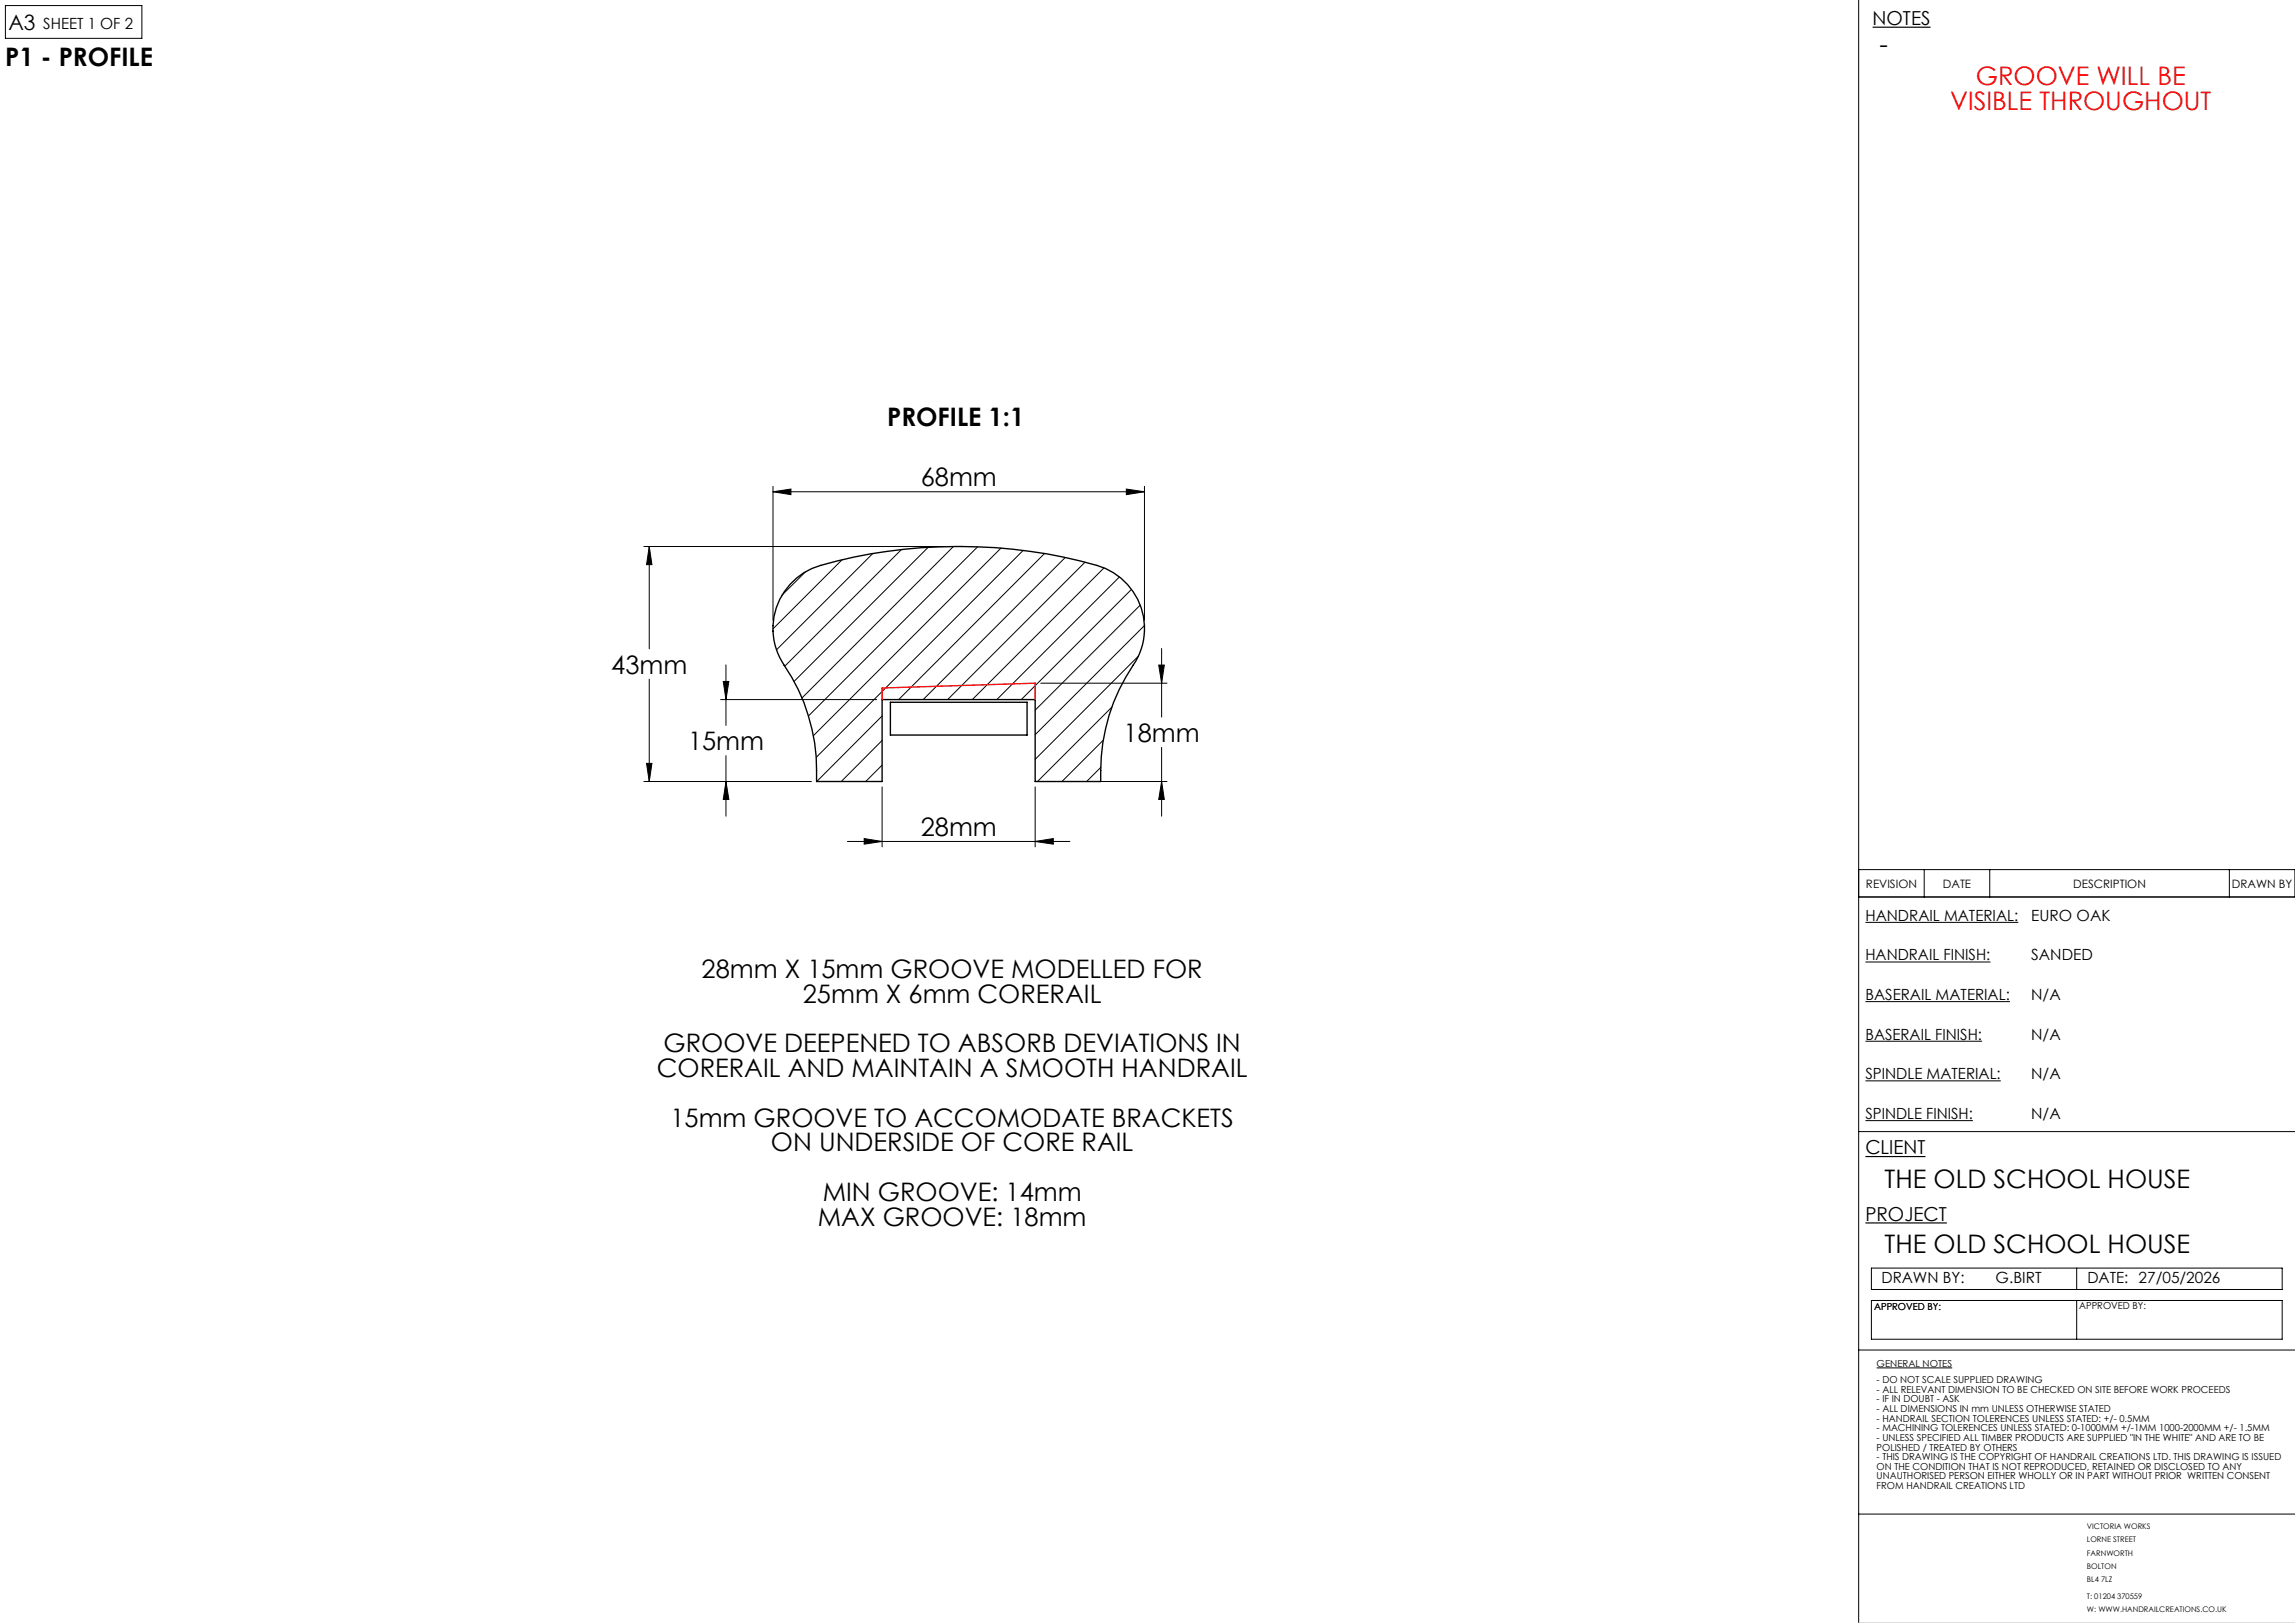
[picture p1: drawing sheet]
<svg xmlns="http://www.w3.org/2000/svg" width="420mm" height="297mm" viewBox="0 0 420 297" stroke-linecap="round" stroke-linejoin="round" font-family="sans-serif">
<defs><g id="words">
<g font-size="4.7">
<text x="343.9" y="9.8">-</text>
<text x=".9" y="12.1">P1 - PROFILE</text>
<text x="162.3" y="78">PROFILE 1:1</text>
<text x="168.5" y="89">68mm</text>
<text x="111.9" y="123.3">43mm</text>
<text x="125.9" y="137.3">15mm</text>
<text x="205.6" y="135.8">18mm</text>
<text x="168.5" y="152.9">28mm</text>
<text x="128.4" y="179">28mm X 15mm GROOVE MODELLED FOR</text>
<text x="146.9" y="183.5">25mm X 6mm CORERAIL</text>
<text x="120.2" y="197.1">CORERAIL AND MAINTAIN A SMOOTH HANDRAIL</text>
<text x="121.4" y="192.6">GROOVE DEEPENED TO ABSORB DEVIATIONS IN</text>
<text x="122.7" y="206.2">15mm GROOVE TO ACCOMODATE BRACKETS</text>
<text x="141.1" y="210.7">ON UNDERSIDE OF CORE RAIL</text>
<text x="150.6" y="219.7">MIN GROOVE: 14mm</text>
<text x="344.9" y="217.3">THE OLD SCHOOL HOUSE</text>
<text x="149.7" y="224.3">MAX GROOVE: 18mm</text>
<text x="344.9" y="229.3">THE OLD SCHOOL HOUSE</text>
</g>
<g font-size="4.7" fill="#f00">
<text x="361.6" y="15.6">GROOVE WILL BE</text>
<text x="356.9" y="20.2">VISIBLE THROUGHOUT</text>
</g>
<text font-size="3.9" x="1.5" y="5.6">A3</text>
<g font-size="3.5">
<text x="342.7" y="4.6">NOTES</text>
<text x="341.4" y="211.3">CLIENT</text>
<text x="341.4" y="223.4">PROJECT</text>
</g>
<g font-size="2.8">
<text x="7.9" y="5.2">SHEET 1 OF 2</text>
<text x="341.4" y="168.5">HANDRAIL MATERIAL:</text>
<text x="371.7" y="168.5">EURO OAK</text>
<text x="341.4" y="175.7">HANDRAIL FINISH:</text>
<text x="371.7" y="175.7">SANDED</text>
<text x="341.4" y="183">BASERAIL MATERIAL:</text>
<text x="371.7" y="183">N/A</text>
<text x="341.4" y="190.2">BASERAIL FINISH:</text>
<text x="371.7" y="190.2">N/A</text>
<text x="341.4" y="197.5">SPINDLE MATERIAL:</text>
<text x="371.7" y="197.5">N/A</text>
<text x="341.4" y="204.8">SPINDLE FINISH:</text>
<text x="371.7" y="204.8">N/A</text>
<text x="344.3" y="234.8">DRAWN BY:</text>
<text x="365.2" y="234.8">G.BIRT</text>
<text x="382" y="234.8">DATE: 27/05/2026</text>
</g>
<g font-size="2.1">
<text x="341.5" y="162.4">REVISION</text>
<text x="355.6" y="162.4">DATE</text>
<text x="379.4" y="162.4">DESCRIPTION</text>
<text x="408.5" y="162.4">DRAWN BY</text>
</g>
<g font-size="1.8">
<text x="343" y="239.6">APPROVED BY:</text>
<text x="380.5" y="239.6">APPROVED BY:</text>
<text x="343.4" y="250.1">GENERAL NOTES</text>
<text x="343.4" y="253.1">- DO NOT SCALE SUPPLIED DRAWING</text>
<text x="343.4" y="254.9">- ALL RELEVANT DIMENSION TO BE CHECKED ON SITE BEFORE WORK PROCEEDS</text>
<text x="343.4" y="256.6">- IF IN DOUBT - ASK</text>
<text x="343.4" y="258.4">- ALL DIMENSIONS IN mm UNLESS OTHERWISE STATED</text>
<text x="343.4" y="260.1">- HANDRAIL SECTION TOLERENCES UNLESS STATED: +/- 0.5MM</text>
<text x="343.4" y="261.9">- MACHINING TOLERENCES UNLESS STATED: 0-1000MM +/-1MM 1000-2000MM +/- 1.5MM</text>
<text x="343.4" y="263.7">- UNLESS SPECIFIED ALL TIMBER PRODUCTS ARE SUPPLIED &quot;IN THE WHITE&quot; AND ARE TO BE</text>
<text x="343.4" y="265.4">POLISHED / TREATED BY OTHERS</text>
<text x="343.4" y="267.2">- THIS DRAWING IS THE COPYRIGHT OF HANDRAIL CREATIONS LTD. THIS DRAWING IS ISSUED</text>
<text x="343.4" y="269">ON THE CONDITION THAT IS NOT REPRODUCED, RETAINED OR DISCLOSED TO ANY</text>
<text x="343.4" y="270.7">UNAUTHORISED PERSON EITHER WHOLLY OR IN PART WITHOUT PRIOR WRITTEN CONSENT</text>
<text x="343.4" y="272.5">FROM HANDRAIL CREATIONS LTD</text>
</g>
<g font-size="1.4">
<text x="381.9" y="279.8">VICTORIA WORKS</text>
<text x="381.9" y="282.2">LORNE STREET</text>
<text x="381.9" y="284.7">FARNWORTH</text>
<text x="381.9" y="287.1">BOLTON</text>
<text x="381.9" y="289.5">BL4 7LZ</text>
<text x="381.9" y="292.6">T: 01204 370559</text>
<text x="381.9" y="295">W: WWW.HANDRAILCREATIONS.CO.UK</text>
</g>
</g></defs>
<g fill="none" stroke="#000" stroke-width=".18">
<path d="M1 1h25v6h-25zM340.1 0v297M141.5 89v24.5M141.5 90h67.9M141.5 90l3.2-.5v1zM206.1 89.5l3.3 .5-3.3 .5zM209.4 89v24.5M117.8 100h56.2M118.8 100l.5 3.3h-1zM118.8 100v18.7M147.4 104.6l-4.3 4.4M154.1 102.4l-12.6 12.7"/>
<path d="M159.7 101.3l-17.6 17.6M165 100.6l-21.4 21.3M169.9 100.2l-24.6 24.5M174.5 100l-27.7 27.7M178.9 100l-30.9 31M183.2 100.3l-34.4 34.4M187.3 100.7l-37.9 37.9M191.2 101.3l-26.7 26.7M194.9 102l-26 26M198.6 102.9l-25.2 25.1M202 103.9l-24.1 24.1M204.9 105.6l-22.5 22.4"/>
<path d="M207.1 107.8l-20.2 20.2M208.7 110.7l-19.3 19.3M209.4 114.5l-20 19.9M212.6 118.7v12.5M118.3 139.7h1l-.5 3.3zM118.8 124.3v18.7M131.9 128h28.5M132.4 124.7h1l-.5 3.3zM132.9 121.7v11M132.9 138.3v11.1M161.4 131l-11.9 12M161.4 135.5l-7.4 7.5"/>
<path d="M190.5 125h23.1M201.9 135.5l-7.6 7.5M203.5 129.4l-13.6 13.6M208.4 120l-19 19M212.1 121.7h1l-.5 3.3zM212.6 136.8v12.6M117.8 143h30.6M132.9 143l.5 3.3h-1zM155.1 154h40.7M158.2 153.5l3.2 .5-3.2 .5zM161.4 140l-3 3M161.4 144v11"/>
<path d="M189.4 154l3.4-.5v1zM189.4 144v11M190.5 143h23.1M201.5 140.4l-2.6 2.6M212.6 143l.5 3.3h-1zM340.1 159.1h79.9v5h-79.9M352.1 159.1v5M364.1 159.1v5M408 159.1v5M341.4 176h22.9M341.4 168.8h28M341.4 183.3h26.4"/>
<path d="M341.4 190.5h21.3M341.4 197.8h24.8M340.1 207.1h79.9M341.4 205.1h19.7M342.5 238h75.2v7.1h-75.2zM342.5 232.1h75.2v3.9h-75.2zM380 238v7.1M380 232.1v3.9M340.1 247h79.9M343.4 250.3h13.9M340.1 277.1h79.9"/>
</g>
<path d="M340.1 297h79.9" fill="none" stroke="#c0c0c0" stroke-width=".18"/>
<path d="M144.6 107a11.5 11.5 0 0 1 5.6-3.5 94.1 94.1 0 0 1 50.5 0 12 12 0 0 1 6.7 18.2 34.9 34.9 0 0 0-6 21.3h-12v-15h-28v15h-12a35.4 35.4 0 0 0-6.3-22 12 12 0 0 1 1.5-14zM162.9 128.5h25.1v6h-25.1z" fill="none" stroke="#000" stroke-width=".25"/>
<path d="M141.5 90l3.2-.5v1zM206.1 89.5l3.3 .5-3.3 .5zM118.8 100l.5 3.3h-1zM132.4 124.7h1l-.5 3.3zM212.1 121.7h1l-.5 3.3zM118.3 139.7h1l-.5 3.3zM132.9 143l.5 3.3h-1zM158.2 153.5l3.2 .5-3.2 .5zM189.4 154l3.4-.5v1zM212.6 143l.5 3.3h-1z" fill="#000"/>
<path d="M161.4 128v-2.1l28-.9v3" fill="none" stroke="#f00" stroke-width=".25"/>
<path d="M342.7 5h10.6M341.4 211.6h11M341.4 223.8h14.9" fill="none" stroke="#000" stroke-width=".21"/>
<use href="#words"/>
</svg>
